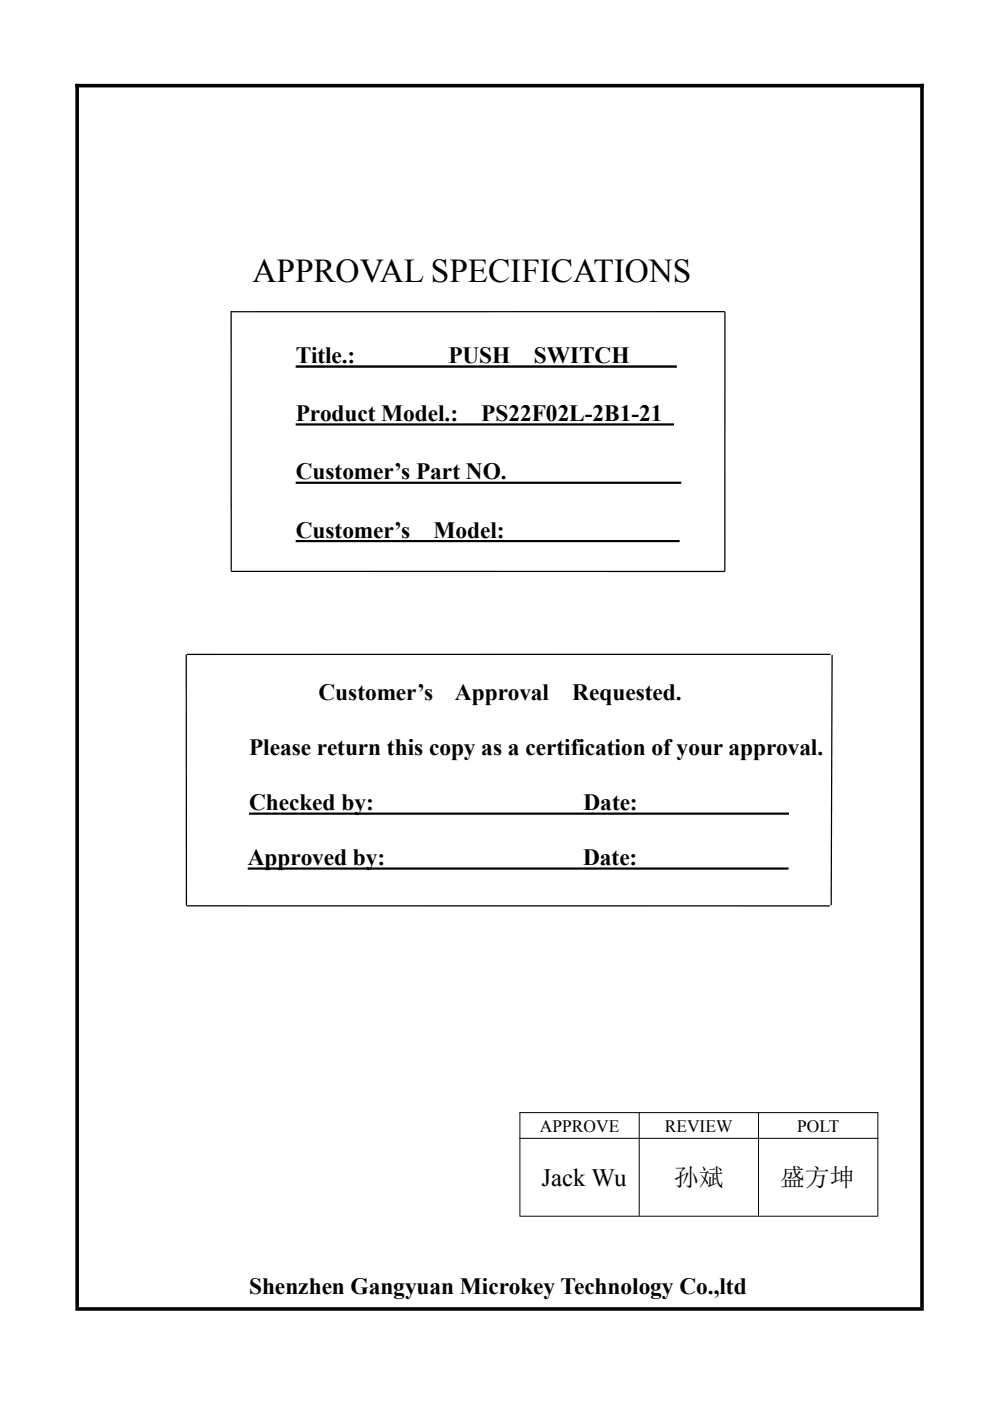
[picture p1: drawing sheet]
<svg xmlns="http://www.w3.org/2000/svg" width="210mm" height="297mm" viewBox="0 0 210 297" stroke-linecap="round" stroke-linejoin="round" font-family="sans-serif">
<defs><g id="words">
<text font-size="7.1" x="53.6" y="59.8">APPROVAL SPECIFICATIONS</text>
<g font-size="5.3">
<text x="114.8" y="251.5">Jack Wu</text>
<text x="143" y="251.5">孙斌</text>
<text x="165.5" y="251.5">盛方坤</text>
</g>
<g font-size="5">
<text x="62.7" y="76.9">Title.:</text>
<text x="95.1" y="76.9">PUSH</text>
<text x="113.2" y="76.9">SWITCH</text>
<text x="62.7" y="89.3">Product Model.:</text>
<text x="102.1" y="89.3">PS22F02L-2B1-21</text>
<text x="62.7" y="101.6">Customer’s Part NO.</text>
<text x="62.7" y="114">Customer’s</text>
<text x="91.9" y="114">Model:</text>
<text x="67.6" y="148.5">Customer’s</text>
<text x="96.5" y="148.5">Approval</text>
<text x="121.4" y="148.5">Requested.</text>
<text x="52.8" y="160.1">Please return this copy as a certification of your approval.</text>
<text x="52.8" y="171.8">Checked by:</text>
<text x="123.8" y="171.8">Date:</text>
<text x="52.6" y="183.4">Approved by:</text>
<text x="123.7" y="183.4">Date:</text>
<text x="52.8" y="274.4">Shenzhen Gangyuan Microkey Technology Co.,ltd</text>
</g>
<g font-size="3.7">
<text x="114.6" y="239.9">APPROVE</text>
<text x="141.1" y="239.9">REVIEW</text>
<text x="169.1" y="239.9">POLT</text>
</g>
</g></defs>
<path d="M62.7 77.7h80.9" fill="none" stroke="#000" stroke-width=".51"/>
<path d="M62.7 90h80.3M62.7 102.4h81.8M62.7 114.7h81.5M52.8 172.5h114.6M52.6 184.1h114.7" fill="none" stroke="#000" stroke-width=".47"/>
<path d="M110.2 235.9h76.1M110.3 235.8v22M135.6 235.8v22M160.9 235.8v22M186.2 235.8v22M110.2 241.3h76.1M110.2 257.9h76.1" fill="none" stroke="#000" stroke-width=".21"/>
<path d="M16 18.2h180M16.4 17.8v259.3M195.6 17.8v259.3M16 277.5h180" fill="none" stroke="#000" stroke-width=".76" stroke-linecap="butt"/>
<path d="M39.5 138.7v53.2" fill="none" stroke="#000" stroke-width=".3"/>
<path d="M49 66.1h104.8M49 66v55M153.8 66.1v55M39.7 138.7h136.5M49 121.2h104.8M39.5 192.1h136.6" fill="none" stroke="#000" stroke-width=".28"/>
<path d="M176.4 138.9h.3l-.2 53h-.3z" fill="#000"/>
<use href="#words"/>
</svg>
